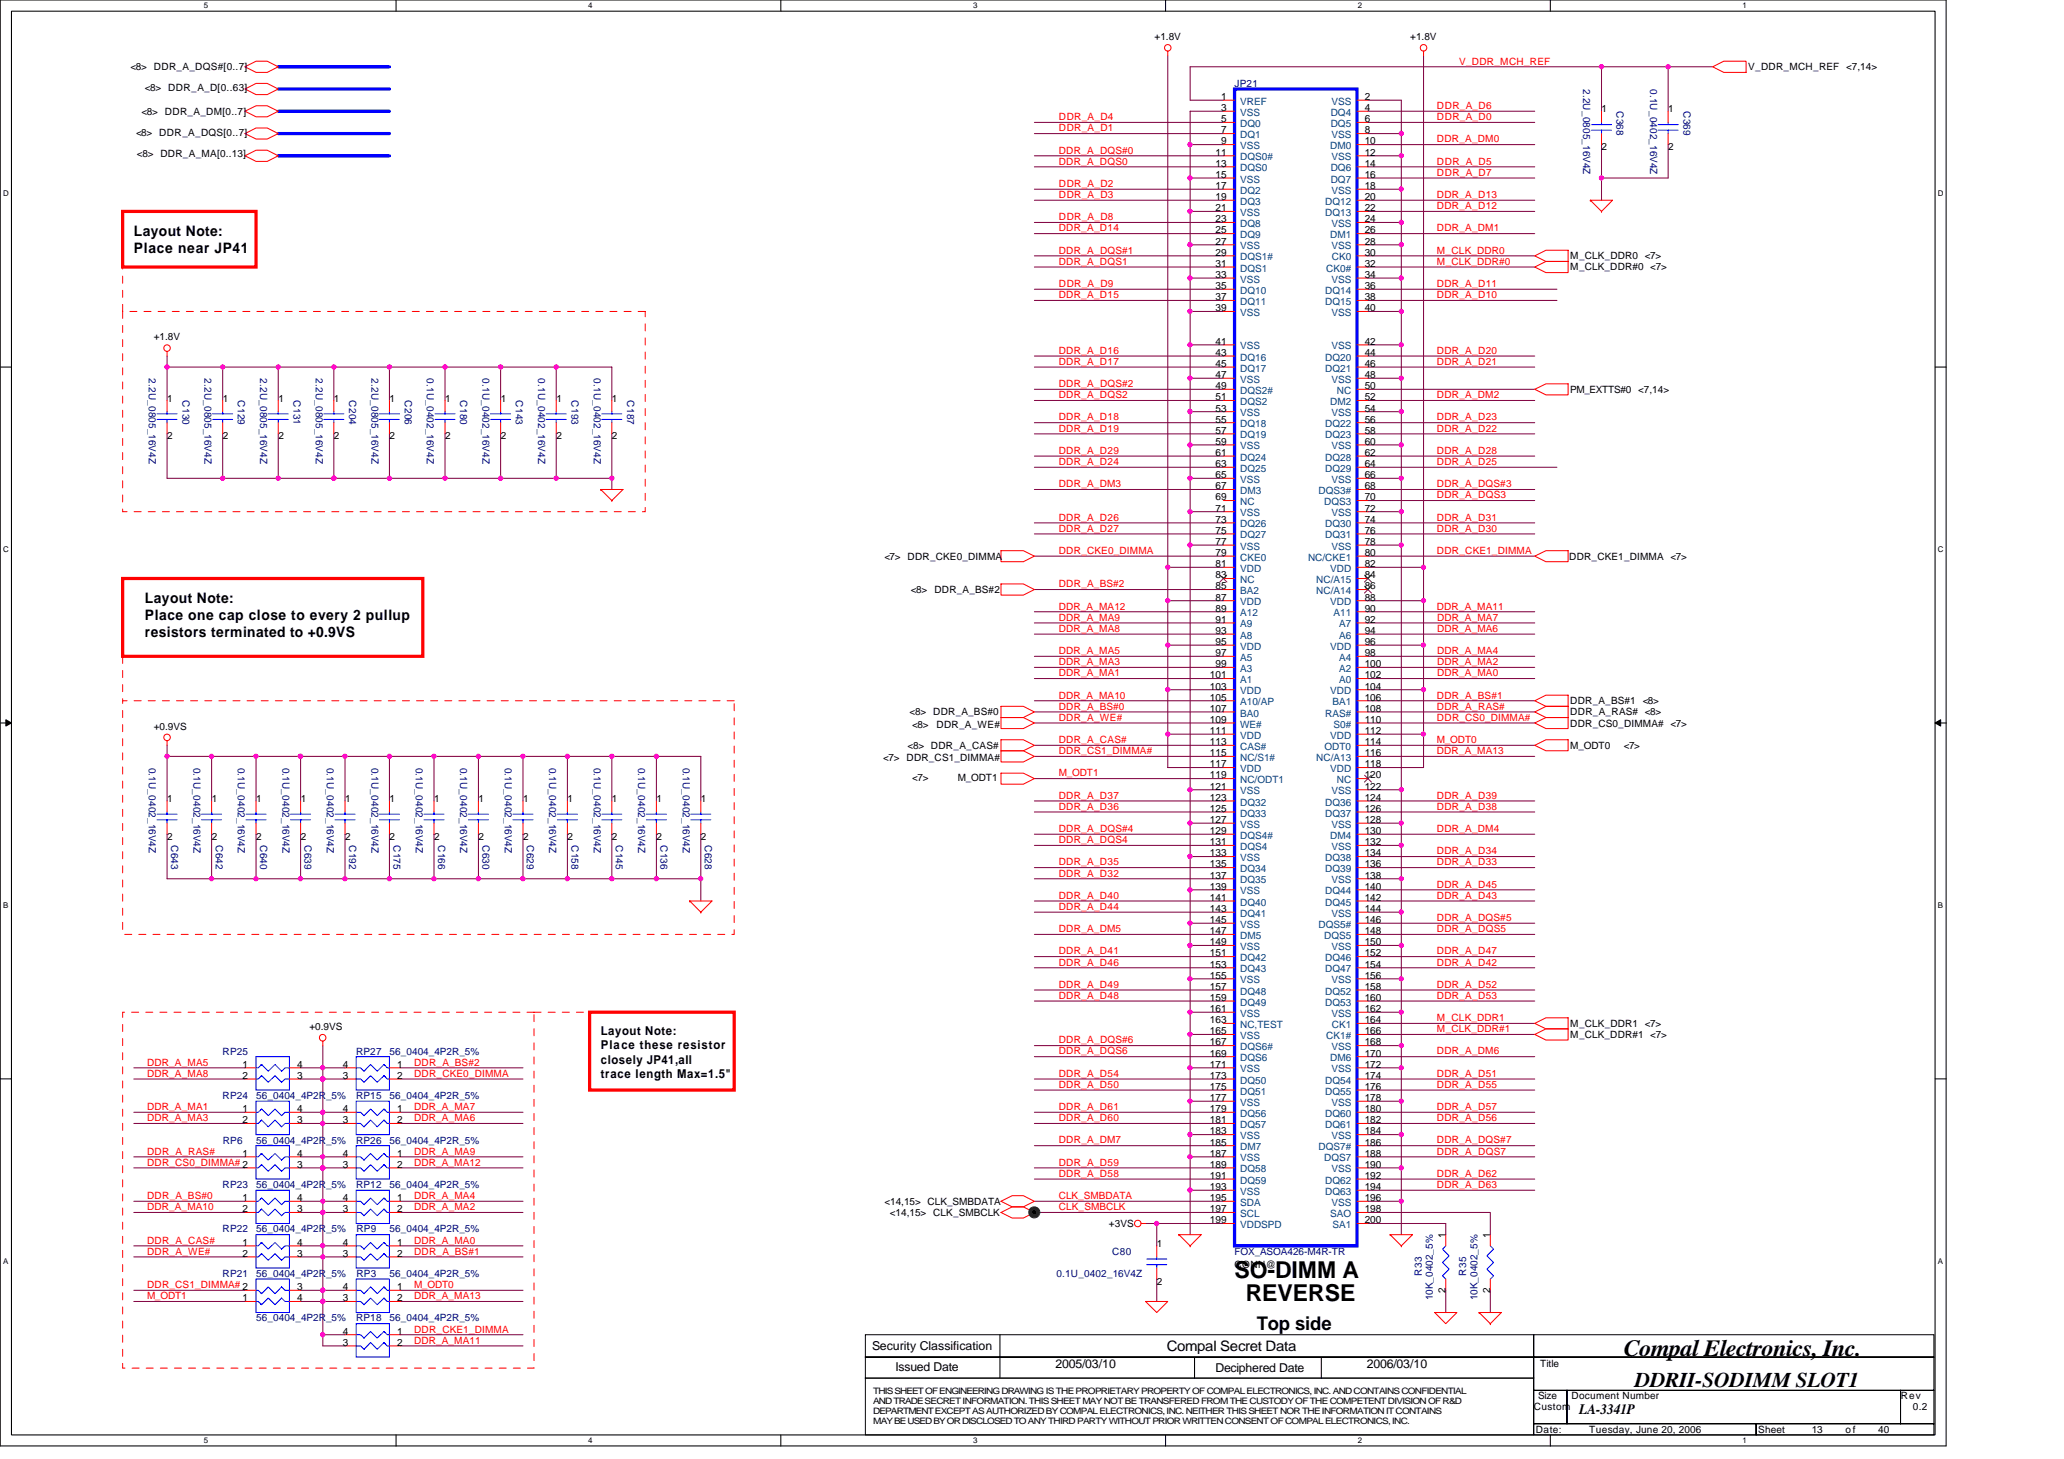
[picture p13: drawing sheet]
<svg xmlns="http://www.w3.org/2000/svg" width="297mm" height="210mm" viewBox="0 0 297 210" stroke-linecap="round" stroke-linejoin="round" font-family="sans-serif">
<defs><g id="words">
<g font-size="3.3">
<text x="177.7" y="183.9">SO-DIMM A</text>
<text x="179.3" y="187.1">REVERSE</text>
<text x="233.7" y="195.1">Compal Electronics, Inc.</text>
</g>
<text font-size="3" x="235.3" y="199.6">DDRII-SODIMM SLOT1</text>
<text font-size="2.7" x="180.9" y="191.3">Top side</text>
<g font-size="2.1">
<text x="19.3" y="33.9">Layout Note:</text>
<text x="19.3" y="36.4">Place near JP41</text>
<text x="20.8" y="89.2">Place one cap close to every 2 pullup</text>
<text x="20.9" y="86.7">Layout Note:</text>
<text x="20.8" y="91.7">resistors terminated to +0.9VS</text>
<text x="167.9" y="194.4">Compal Secret Data</text>
<text x="227.3" y="203.5">LA-3341P</text>
</g>
<g font-size="1.8">
<text x="86.5" y="148.9">Layout Note:</text>
<text x="86.5" y="151">Place these resistor</text>
<text x="86.5" y="153.1">closely JP41,all</text>
<text x="86.5" y="155.2">trace length Max=1.5&quot;</text>
<text x="125.5" y="194.2">Security Classification</text>
<text x="128.9" y="197.3">Issued Date</text>
<text x="151.9" y="196.8">2005/03/10</text>
<text x="174.9" y="197.4">Deciphered Date</text>
<text x="196.7" y="196.8">2006/03/10</text>
</g>
<g font-size="1.4">
<text x="166.2" y="5.8">+1.8V</text>
<text x="202.9" y="5.8">+1.8V</text>
<text x="18.8" y="10.1">&lt;8&gt;</text>
<text x="22.2" y="10.1">DDR_A_DQS#[0..7]</text>
<text x="251.6" y="10.1">V_DDR_MCH_REF &lt;7,14&gt;</text>
<text x="20.4" y="16.5">&lt;8&gt; DDR_A_DM[0..7]</text>
<text x="20.8" y="13.1">&lt;8&gt; DDR_A_D[0..63]</text>
<text x="175.7" y="14.4">1</text>
<text x="175.7" y="16">3</text>
<text x="175.7" y="17.6">5</text>
<text x="196.4" y="14.4">2</text>
<text x="196.4" y="16">4</text>
<text x="196.4" y="17.6">6</text>
<text x="230.5" y="16.2">1</text>
<text x="240.1" y="16.2">1</text>
<text x="19.6" y="19.5">&lt;8&gt; DDR_A_DQS[0..7]</text>
<text x="19.7" y="22.6">&lt;8&gt; DDR_A_MA[0..13]</text>
<text x="174.9" y="22.4">11</text>
<text x="174.9" y="24">13</text>
<text x="175.7" y="19.2">7</text>
<text x="175.7" y="20.8">9</text>
<text x="196.4" y="19.2">8</text>
<text x="196.4" y="22.4">12</text>
<text x="196.4" y="24">14</text>
<text x="196.4" y="20.8">10</text>
<text x="230.5" y="21.6">2</text>
<text x="240.1" y="21.6">2</text>
<text x="174.9" y="25.6">15</text>
<text x="174.9" y="27.2">17</text>
<text x="174.9" y="28.8">19</text>
<text x="196.4" y="27.2">18</text>
<text x="196.4" y="28.8">20</text>
<text x="196.4" y="25.6">16</text>
<text x="174.9" y="30.4">21</text>
<text x="174.9" y="32">23</text>
<text x="174.9" y="33.6">25</text>
<text x="174.9" y="35.2">27</text>
<text x="196.4" y="30.4">22</text>
<text x="196.4" y="32">24</text>
<text x="196.4" y="35.2">28</text>
<text x="196.4" y="33.6">26</text>
<text x="174.9" y="36.8">29</text>
<text x="174.9" y="38.4">31</text>
<text x="174.9" y="40">33</text>
<text x="174.9" y="41.6">35</text>
<text x="196.4" y="38.4">32</text>
<text x="196.4" y="40">34</text>
<text x="196.4" y="41.6">36</text>
<text x="196.4" y="36.8">30</text>
<text x="226" y="37.3">M_CLK_DDR0 &lt;7&gt;</text>
<text x="226" y="38.9">M_CLK_DDR#0 &lt;7&gt;</text>
<text x="174.9" y="43.2">37</text>
<text x="174.9" y="44.8">39</text>
<text x="196.4" y="43.2">38</text>
<text x="196.4" y="44.8">40</text>
<text x="22.1" y="49">+1.8V</text>
<text x="174.9" y="49.6">41</text>
<text x="174.9" y="51.2">43</text>
<text x="174.9" y="52.8">45</text>
<text x="196.4" y="49.6">42</text>
<text x="196.4" y="51.2">44</text>
<text x="196.4" y="52.8">46</text>
<text x="24.1" y="57.8">1</text>
<text x="32.1" y="57.8">1</text>
<text x="40.1" y="57.8">1</text>
<text x="48.1" y="57.8">1</text>
<text x="56.1" y="57.8">1</text>
<text x="64.1" y="57.8">1</text>
<text x="72.1" y="57.8">1</text>
<text x="80.1" y="57.8">1</text>
<text x="88.1" y="57.8">1</text>
<text x="174.9" y="54.4">47</text>
<text x="174.9" y="56">49</text>
<text x="174.9" y="57.6">51</text>
<text x="174.9" y="59.2">53</text>
<text x="196.4" y="54.4">48</text>
<text x="196.4" y="59.2">54</text>
<text x="196.4" y="56">50</text>
<text x="196.4" y="57.6">52</text>
<text x="226" y="56.5">PM_EXTTS#0 &lt;7,14&gt;</text>
<text x="24.1" y="63.2">2</text>
<text x="32.1" y="63.2">2</text>
<text x="40.1" y="63.2">2</text>
<text x="48.1" y="63.2">2</text>
<text x="56.1" y="63.2">2</text>
<text x="64.1" y="63.2">2</text>
<text x="72.1" y="63.2">2</text>
<text x="80.1" y="63.2">2</text>
<text x="88.1" y="63.2">2</text>
<text x="174.9" y="60.8">55</text>
<text x="174.9" y="62.4">57</text>
<text x="174.9" y="64">59</text>
<text x="174.9" y="65.6">61</text>
<text x="196.4" y="60.8">56</text>
<text x="196.4" y="62.4">58</text>
<text x="196.4" y="64">60</text>
<text x="196.4" y="65.6">62</text>
<text x="174.9" y="67.2">63</text>
<text x="174.9" y="68.8">65</text>
<text x="174.9" y="70.4">67</text>
<text x="174.9" y="72">69</text>
<text x="196.4" y="72">70</text>
<text x="196.4" y="67.2">64</text>
<text x="196.4" y="68.8">66</text>
<text x="196.4" y="70.4">68</text>
<text x="174.9" y="73.6">71</text>
<text x="174.9" y="75.2">73</text>
<text x="174.9" y="76.8">75</text>
<text x="196.4" y="73.6">72</text>
<text x="196.4" y="75.2">74</text>
<text x="196.4" y="76.8">76</text>
<text x="127.3" y="80.5">&lt;7&gt; DDR_CKE0_DIMMA</text>
<text x="174.9" y="78.4">77</text>
<text x="174.9" y="80">79</text>
<text x="174.9" y="81.6">81</text>
<text x="174.9" y="83.2">83</text>
<text x="196.4" y="81.6">82</text>
<text x="196.4" y="78.4">78</text>
<text x="196.4" y="80">80</text>
<text x="196.4" y="83.2">84</text>
<text x="225.8" y="80.5">DDR_CKE1_DIMMA &lt;7&gt;</text>
<text x="131.1" y="85.3">&lt;8&gt; DDR_A_BS#2</text>
<text x="174.9" y="84.8">85</text>
<text x="174.9" y="86.4">87</text>
<text x="174.9" y="88">89</text>
<text x="174.9" y="89.6">91</text>
<text x="196.4" y="86.4">88</text>
<text x="196.4" y="88">90</text>
<text x="196.4" y="84.8">86</text>
<text x="196.4" y="89.6">92</text>
<text x="174.9" y="91.2">93</text>
<text x="174.9" y="92.8">95</text>
<text x="174.9" y="94.4">97</text>
<text x="174.9" y="96">99</text>
<text x="196.4" y="92.8">96</text>
<text x="196.4" y="91.2">94</text>
<text x="196.4" y="94.4">98</text>
<text x="196.4" y="96">100</text>
<text x="174.1" y="97.6">101</text>
<text x="174.1" y="99.2">103</text>
<text x="174.1" y="100.8">105</text>
<text x="196.4" y="99.2">104</text>
<text x="196.4" y="100.8">106</text>
<text x="196.4" y="97.6">102</text>
<text x="226" y="101.3">DDR_A_BS#1 &lt;8&gt;</text>
<text x="22.1" y="105">+0.9VS</text>
<text x="130.6" y="107.7">&lt;8&gt; DDR_A_CAS#</text>
<text x="130.9" y="102.9">&lt;8&gt; DDR_A_BS#0</text>
<text x="131.3" y="104.7">&lt;8&gt;</text>
<text x="134.8" y="104.7">DDR_A_WE#</text>
<text x="174.1" y="102.4">107</text>
<text x="174.1" y="104">109</text>
<text x="174.1" y="105.6">111</text>
<text x="174.1" y="107.2">113</text>
<text x="196.4" y="105.6">112</text>
<text x="196.4" y="104">110</text>
<text x="196.4" y="102.4">108</text>
<text x="196.4" y="107.2">114</text>
<text x="226" y="102.9">DDR_A_RAS# &lt;8&gt;</text>
<text x="226" y="104.5">DDR_CS0_DIMMA# &lt;7&gt;</text>
<text x="226" y="107.7">M_ODT0</text>
<text x="233.7" y="107.7">&lt;7&gt;</text>
<text x="127.1" y="109.5">&lt;7&gt; DDR_CS1_DIMMA#</text>
<text x="131.3" y="112.4">&lt;7&gt;</text>
<text x="137.8" y="112.4">M_ODT1</text>
<text x="174.1" y="108.8">115</text>
<text x="174.1" y="110.4">117</text>
<text x="174.1" y="112">119</text>
<text x="174.1" y="113.6">121</text>
<text x="196.4" y="110.4">118</text>
<text x="196.4" y="113.6">122</text>
<text x="196.4" y="112">120</text>
<text x="196.4" y="108.8">116</text>
<text x="24.1" y="115.4">1</text>
<text x="30.5" y="115.4">1</text>
<text x="36.9" y="115.4">1</text>
<text x="43.3" y="115.4">1</text>
<text x="49.7" y="115.4">1</text>
<text x="56.1" y="115.4">1</text>
<text x="62.5" y="115.4">1</text>
<text x="68.9" y="115.4">1</text>
<text x="75.3" y="115.4">1</text>
<text x="81.7" y="115.4">1</text>
<text x="88.1" y="115.4">1</text>
<text x="94.5" y="115.4">1</text>
<text x="100.9" y="115.4">1</text>
<text x="174.1" y="115.2">123</text>
<text x="174.1" y="116.8">125</text>
<text x="174.1" y="118.4">127</text>
<text x="174.1" y="120">129</text>
<text x="196.4" y="115.2">124</text>
<text x="196.4" y="116.8">126</text>
<text x="196.4" y="118.4">128</text>
<text x="196.4" y="120">130</text>
<text x="24.1" y="120.8">2</text>
<text x="30.5" y="120.8">2</text>
<text x="36.9" y="120.8">2</text>
<text x="43.3" y="120.8">2</text>
<text x="49.7" y="120.8">2</text>
<text x="56.1" y="120.8">2</text>
<text x="62.5" y="120.8">2</text>
<text x="68.9" y="120.8">2</text>
<text x="75.3" y="120.8">2</text>
<text x="81.7" y="120.8">2</text>
<text x="88.1" y="120.8">2</text>
<text x="94.5" y="120.8">2</text>
<text x="100.9" y="120.8">2</text>
<text x="174.1" y="121.6">131</text>
<text x="174.1" y="123.2">133</text>
<text x="174.1" y="124.8">135</text>
<text x="196.4" y="121.6">132</text>
<text x="196.4" y="123.2">134</text>
<text x="196.4" y="124.8">136</text>
<text x="174.1" y="126.4">137</text>
<text x="174.1" y="128">139</text>
<text x="174.1" y="129.6">141</text>
<text x="174.1" y="131.2">143</text>
<text x="196.4" y="126.4">138</text>
<text x="196.4" y="128">140</text>
<text x="196.4" y="129.6">142</text>
<text x="196.4" y="131.2">144</text>
<text x="174.1" y="132.8">145</text>
<text x="174.1" y="134.4">147</text>
<text x="174.1" y="136">149</text>
<text x="174.1" y="137.6">151</text>
<text x="196.4" y="134.4">148</text>
<text x="196.4" y="136">150</text>
<text x="196.4" y="137.6">152</text>
<text x="196.4" y="132.8">146</text>
<text x="174.1" y="139.2">153</text>
<text x="174.1" y="140.8">155</text>
<text x="174.1" y="142.4">157</text>
<text x="174.1" y="144">159</text>
<text x="196.4" y="139.2">154</text>
<text x="196.4" y="140.8">156</text>
<text x="196.4" y="142.4">158</text>
<text x="196.4" y="144">160</text>
<text x="44.5" y="148.2">+0.9VS</text>
<text x="174.1" y="145.6">161</text>
<text x="174.1" y="147.2">163</text>
<text x="174.1" y="148.8">165</text>
<text x="196.4" y="145.6">162</text>
<text x="196.4" y="148.8">166</text>
<text x="196.4" y="147.2">164</text>
<text x="226" y="149.3">M_CLK_DDR#1 &lt;7&gt;</text>
<text x="226" y="147.7">M_CLK_DDR1 &lt;7&gt;</text>
<text x="34.9" y="153.6">1</text>
<text x="34.9" y="155.2">2</text>
<text x="42.8" y="153.6">4</text>
<text x="42.8" y="155.2">3</text>
<text x="49.3" y="153.6">4</text>
<text x="49.3" y="155.2">3</text>
<text x="57.2" y="153.6">1</text>
<text x="57.2" y="155.2">2</text>
<text x="174.1" y="150.4">167</text>
<text x="174.1" y="152">169</text>
<text x="174.1" y="153.6">171</text>
<text x="174.1" y="155.2">173</text>
<text x="196.4" y="150.4">168</text>
<text x="196.4" y="153.6">172</text>
<text x="196.4" y="155.2">174</text>
<text x="196.4" y="152">170</text>
<text x="34.9" y="160">1</text>
<text x="34.9" y="161.6">2</text>
<text x="42.8" y="160">4</text>
<text x="42.8" y="161.6">3</text>
<text x="49.3" y="160">4</text>
<text x="49.3" y="161.6">3</text>
<text x="57.2" y="160">1</text>
<text x="57.2" y="161.6">2</text>
<text x="174.1" y="156.8">175</text>
<text x="174.1" y="158.4">177</text>
<text x="174.1" y="160">179</text>
<text x="174.1" y="161.6">181</text>
<text x="196.4" y="156.8">176</text>
<text x="196.4" y="158.4">178</text>
<text x="196.4" y="160">180</text>
<text x="196.4" y="161.6">182</text>
<text x="34.9" y="166.4">1</text>
<text x="42.8" y="166.4">4</text>
<text x="42.8" y="168">3</text>
<text x="49.3" y="166.4">4</text>
<text x="49.3" y="168">3</text>
<text x="57.2" y="166.4">1</text>
<text x="57.2" y="168">2</text>
<text x="174.1" y="163.2">183</text>
<text x="174.1" y="164.8">185</text>
<text x="174.1" y="166.4">187</text>
<text x="174.1" y="168">189</text>
<text x="196.4" y="166.4">188</text>
<text x="196.4" y="163.2">184</text>
<text x="196.4" y="168">190</text>
<text x="196.4" y="164.8">186</text>
<text x="34.9" y="172.8">1</text>
<text x="42.8" y="172.8">4</text>
<text x="49.3" y="172.8">4</text>
<text x="57.2" y="172.8">1</text>
<text x="127.3" y="173.3">&lt;14,15&gt; CLK_SMBDATA</text>
<text x="174.1" y="169.6">191</text>
<text x="174.1" y="171.2">193</text>
<text x="174.1" y="172.8">195</text>
<text x="196.4" y="169.6">192</text>
<text x="196.4" y="171.2">194</text>
<text x="196.4" y="172.8">196</text>
<text x="34.9" y="179.2">1</text>
<text x="34.9" y="174.4">2</text>
<text x="42.8" y="179.2">4</text>
<text x="42.8" y="174.4">3</text>
<text x="49.3" y="174.4">3</text>
<text x="49.3" y="179.2">4</text>
<text x="57.2" y="174.4">2</text>
<text x="57.2" y="179.2">1</text>
<text x="128.1" y="174.9">&lt;14,15&gt; CLK_SMBCLK</text>
<text x="159.6" y="176.5">+3VS</text>
<text x="166.5" y="179.4">1</text>
<text x="174.1" y="174.4">197</text>
<text x="174.1" y="176">199</text>
<text x="196.4" y="174.4">198</text>
<text x="196.4" y="176">200</text>
<text x="208" y="178.1" transform="rotate(-90 208 178.1)">1</text>
<text x="214.5" y="178.1" transform="rotate(-90 214.5 178.1)">1</text>
<text x="34.9" y="180.8">2</text>
<text x="42.8" y="185.6">3</text>
<text x="42.8" y="180.8">3</text>
<text x="49.3" y="185.6">4</text>
<text x="49.3" y="180.8">3</text>
<text x="57.2" y="185.6">1</text>
<text x="57.2" y="180.8">2</text>
<text x="166.5" y="184.8">2</text>
<text x="177.7" y="182.4">CONN@</text>
<text x="208" y="185.9" transform="rotate(-90 208 185.9)">2</text>
<text x="214.5" y="185.9" transform="rotate(-90 214.5 185.9)">2</text>
<text x="34.9" y="187.2">1</text>
<text x="42.8" y="187.2">4</text>
<text x="49.3" y="187.2">3</text>
<text x="57.2" y="187.2">2</text>
<text x="49.3" y="192">4</text>
<text x="49.3" y="193.6">3</text>
<text x="57.2" y="192">1</text>
<text x="57.2" y="193.6">2</text>
<text x="221.7" y="196.7">Title</text>
<text x="220.7" y="202.9">Custom</text>
<text x="221.4" y="201.3">Size</text>
<text x="226.2" y="201.3">Document Number</text>
<text x="273.6" y="201.3">Rev</text>
<text x="275.3" y="202.9">0.2</text>
<text x="221" y="206.1">Date:</text>
<text x="228.7" y="206.1">Tuesday, June 20, 2006</text>
<text x="253" y="206.1">Sheet</text>
<text x="260.7" y="206.1">13</text>
<text x="265.6" y="206.1">of</text>
<text x="270.3" y="206.1">40</text>
</g>
<g font-size="1.4" fill="#f00">
<text x="210" y="9.3">V_DDR_MCH_REF</text>
<text x="152.4" y="17.3">DDR_A_D4</text>
<text x="206.8" y="17.3">DDR_A_D0</text>
<text x="206.8" y="15.7">DDR_A_D6</text>
<text x="152.4" y="18.9">DDR_A_D1</text>
<text x="152.4" y="23.7">DDR_A_DQS0</text>
<text x="152.4" y="22.1">DDR_A_DQS#0</text>
<text x="206.8" y="20.5">DDR_A_DM0</text>
<text x="206.8" y="23.7">DDR_A_D5</text>
<text x="152.4" y="28.5">DDR_A_D3</text>
<text x="152.4" y="26.9">DDR_A_D2</text>
<text x="206.8" y="28.5">DDR_A_D13</text>
<text x="206.8" y="25.3">DDR_A_D7</text>
<text x="152.4" y="33.3">DDR_A_D14</text>
<text x="152.4" y="31.7">DDR_A_D8</text>
<text x="206.8" y="30.1">DDR_A_D12</text>
<text x="206.8" y="33.3">DDR_A_DM1</text>
<text x="152.4" y="41.3">DDR_A_D9</text>
<text x="152.4" y="38.1">DDR_A_DQS1</text>
<text x="152.4" y="36.5">DDR_A_DQS#1</text>
<text x="206.8" y="41.3">DDR_A_D11</text>
<text x="206.8" y="36.5">M_CLK_DDR0</text>
<text x="206.8" y="38.1">M_CLK_DDR#0</text>
<text x="152.4" y="42.9">DDR_A_D15</text>
<text x="206.8" y="42.9">DDR_A_D10</text>
<text x="152.4" y="52.5">DDR_A_D17</text>
<text x="152.4" y="50.9">DDR_A_D16</text>
<text x="206.8" y="50.9">DDR_A_D20</text>
<text x="206.8" y="52.5">DDR_A_D21</text>
<text x="152.4" y="57.3">DDR_A_DQS2</text>
<text x="152.4" y="55.7">DDR_A_DQS#2</text>
<text x="206.8" y="57.3">DDR_A_DM2</text>
<text x="152.4" y="65.3">DDR_A_D29</text>
<text x="152.4" y="60.5">DDR_A_D18</text>
<text x="152.4" y="62.1">DDR_A_D19</text>
<text x="206.8" y="62.1">DDR_A_D22</text>
<text x="206.8" y="60.5">DDR_A_D23</text>
<text x="206.8" y="65.3">DDR_A_D28</text>
<text x="152.4" y="66.9">DDR_A_D24</text>
<text x="152.4" y="70.1">DDR_A_DM3</text>
<text x="206.8" y="66.9">DDR_A_D25</text>
<text x="206.8" y="71.7">DDR_A_DQS3</text>
<text x="206.8" y="70.1">DDR_A_DQS#3</text>
<text x="152.4" y="76.5">DDR_A_D27</text>
<text x="152.4" y="74.9">DDR_A_D26</text>
<text x="206.8" y="74.9">DDR_A_D31</text>
<text x="206.8" y="76.5">DDR_A_D30</text>
<text x="152.4" y="79.7">DDR_CKE0_DIMMA</text>
<text x="206.8" y="79.7">DDR_CKE1_DIMMA</text>
<text x="152.4" y="87.7">DDR_A_MA12</text>
<text x="152.4" y="84.5">DDR_A_BS#2</text>
<text x="152.4" y="89.3">DDR_A_MA9</text>
<text x="206.8" y="87.7">DDR_A_MA11</text>
<text x="206.8" y="89.3">DDR_A_MA7</text>
<text x="152.4" y="95.7">DDR_A_MA3</text>
<text x="152.4" y="94.1">DDR_A_MA5</text>
<text x="152.4" y="90.9">DDR_A_MA8</text>
<text x="206.8" y="95.7">DDR_A_MA2</text>
<text x="206.8" y="94.1">DDR_A_MA4</text>
<text x="206.8" y="90.9">DDR_A_MA6</text>
<text x="152.4" y="100.5">DDR_A_MA10</text>
<text x="152.4" y="97.3">DDR_A_MA1</text>
<text x="206.8" y="100.5">DDR_A_BS#1</text>
<text x="206.8" y="97.3">DDR_A_MA0</text>
<text x="152.4" y="103.7">DDR_A_WE#</text>
<text x="152.4" y="106.9">DDR_A_CAS#</text>
<text x="152.4" y="102.1">DDR_A_BS#0</text>
<text x="206.8" y="103.7">DDR_CS0_DIMMA#</text>
<text x="206.8" y="102.1">DDR_A_RAS#</text>
<text x="206.8" y="106.9">M_ODT0</text>
<text x="152.4" y="108.5">DDR_CS1_DIMMA#</text>
<text x="152.4" y="111.7">M_ODT1</text>
<text x="206.8" y="108.5">DDR_A_MA13</text>
<text x="152.4" y="116.5">DDR_A_D36</text>
<text x="152.4" y="114.9">DDR_A_D37</text>
<text x="152.4" y="119.7">DDR_A_DQS#4</text>
<text x="206.8" y="114.9">DDR_A_D39</text>
<text x="206.8" y="119.7">DDR_A_DM4</text>
<text x="206.8" y="116.5">DDR_A_D38</text>
<text x="152.4" y="124.5">DDR_A_D35</text>
<text x="152.4" y="121.3">DDR_A_DQS4</text>
<text x="206.8" y="124.5">DDR_A_D33</text>
<text x="206.8" y="122.9">DDR_A_D34</text>
<text x="152.4" y="130.9">DDR_A_D44</text>
<text x="152.4" y="129.3">DDR_A_D40</text>
<text x="152.4" y="126.1">DDR_A_D32</text>
<text x="206.8" y="127.7">DDR_A_D45</text>
<text x="206.8" y="129.3">DDR_A_D43</text>
<text x="152.4" y="137.3">DDR_A_D41</text>
<text x="152.4" y="134.1">DDR_A_DM5</text>
<text x="206.8" y="134.1">DDR_A_DQS5</text>
<text x="206.8" y="132.5">DDR_A_DQS#5</text>
<text x="206.8" y="137.3">DDR_A_D47</text>
<text x="152.4" y="138.9">DDR_A_D46</text>
<text x="152.4" y="142.1">DDR_A_D49</text>
<text x="152.4" y="143.7">DDR_A_D48</text>
<text x="206.8" y="138.9">DDR_A_D42</text>
<text x="206.8" y="143.7">DDR_A_D53</text>
<text x="206.8" y="142.1">DDR_A_D52</text>
<text x="206.8" y="146.9">M_CLK_DDR1</text>
<text x="206.8" y="148.5">M_CLK_DDR#1</text>
<text x="21.2" y="153.3">DDR_A_MA5</text>
<text x="21.2" y="154.9">DDR_A_MA8</text>
<text x="59.6" y="153.3">DDR_A_BS#2</text>
<text x="59.6" y="154.9">DDR_CKE0_DIMMA</text>
<text x="152.4" y="154.9">DDR_A_D54</text>
<text x="152.4" y="151.7">DDR_A_DQS6</text>
<text x="152.4" y="150.1">DDR_A_DQS#6</text>
<text x="206.8" y="154.9">DDR_A_D51</text>
<text x="206.8" y="151.7">DDR_A_DM6</text>
<text x="21.2" y="159.7">DDR_A_MA1</text>
<text x="21.2" y="161.3">DDR_A_MA3</text>
<text x="59.6" y="161.3">DDR_A_MA6</text>
<text x="59.6" y="159.7">DDR_A_MA7</text>
<text x="152.4" y="159.7">DDR_A_D61</text>
<text x="152.4" y="156.5">DDR_A_D50</text>
<text x="152.4" y="161.3">DDR_A_D60</text>
<text x="206.8" y="159.7">DDR_A_D57</text>
<text x="206.8" y="161.3">DDR_A_D56</text>
<text x="206.8" y="156.5">DDR_A_D55</text>
<text x="21.2" y="166.1">DDR_A_RAS#</text>
<text x="21.2" y="167.7">DDR_CS0_DIMMA# 2</text>
<text x="59.6" y="167.7">DDR_A_MA12</text>
<text x="59.6" y="166.1">DDR_A_MA9</text>
<text x="152.4" y="167.7">DDR_A_D59</text>
<text x="152.4" y="164.5">DDR_A_DM7</text>
<text x="206.8" y="166.1">DDR_A_DQS7</text>
<text x="206.8" y="164.5">DDR_A_DQS#7</text>
<text x="21.2" y="172.5">DDR_A_BS#0</text>
<text x="59.6" y="172.5">DDR_A_MA4</text>
<text x="152.4" y="169.3">DDR_A_D58</text>
<text x="152.4" y="172.5">CLK_SMBDATA</text>
<text x="206.8" y="170.9">DDR_A_D63</text>
<text x="206.8" y="169.3">DDR_A_D62</text>
<text x="21.2" y="178.9">DDR_A_CAS#</text>
<text x="21.2" y="174.1">DDR_A_MA10</text>
<text x="59.6" y="178.9">DDR_A_MA0</text>
<text x="59.6" y="174.1">DDR_A_MA2</text>
<text x="152.4" y="174.1">CLK_SMBCLK</text>
<text x="21.2" y="185.3">DDR_CS1_DIMMA# 2</text>
<text x="21.2" y="180.5">DDR_A_WE#</text>
<text x="59.6" y="180.5">DDR_A_BS#1</text>
<text x="59.6" y="185.3">M_ODT0</text>
<text x="21.2" y="186.9">M_ODT1</text>
<text x="59.6" y="191.7">DDR_CKE1_DIMMA</text>
<text x="59.6" y="186.9">DDR_A_MA13</text>
<text x="59.6" y="193.3">DDR_A_MA11</text>
</g>
<g font-size="1.4" fill="#000080">
<text x="177.7" y="12.5">JP21</text>
<text x="227.9" y="12.8" transform="rotate(90 227.9 12.8)">2.2U_0805_16V4Z</text>
<text x="232.7" y="16" transform="rotate(90 232.7 16)">C368</text>
<text x="237.5" y="12.8" transform="rotate(90 237.5 12.8)">0.1U_0402_16V4Z</text>
<text x="242.3" y="16" transform="rotate(90 242.3 16)">C369</text>
<text x="21.4" y="54.4" transform="rotate(90 21.4 54.4)">2.2U_0805_16V4Z</text>
<text x="26.2" y="57.6" transform="rotate(90 26.2 57.6)">C130</text>
<text x="29.4" y="54.4" transform="rotate(90 29.4 54.4)">2.2U_0805_16V4Z</text>
<text x="34.2" y="57.6" transform="rotate(90 34.2 57.6)">C129</text>
<text x="37.4" y="54.4" transform="rotate(90 37.4 54.4)">2.2U_0805_16V4Z</text>
<text x="42.2" y="57.6" transform="rotate(90 42.2 57.6)">C131</text>
<text x="45.4" y="54.4" transform="rotate(90 45.4 54.4)">2.2U_0805_16V4Z</text>
<text x="50.2" y="57.6" transform="rotate(90 50.2 57.6)">C204</text>
<text x="53.4" y="54.4" transform="rotate(90 53.4 54.4)">2.2U_0805_16V4Z</text>
<text x="58.2" y="57.6" transform="rotate(90 58.2 57.6)">C206</text>
<text x="61.4" y="54.4" transform="rotate(90 61.4 54.4)">0.1U_0402_16V4Z</text>
<text x="66.2" y="57.6" transform="rotate(90 66.2 57.6)">C180</text>
<text x="69.4" y="54.4" transform="rotate(90 69.4 54.4)">0.1U_0402_16V4Z</text>
<text x="74.2" y="57.6" transform="rotate(90 74.2 57.6)">C143</text>
<text x="77.4" y="54.4" transform="rotate(90 77.4 54.4)">0.1U_0402_16V4Z</text>
<text x="82.3" y="57.6" transform="rotate(90 82.3 57.6)">C193</text>
<text x="85.4" y="54.4" transform="rotate(90 85.4 54.4)">0.1U_0402_16V4Z</text>
<text x="90.3" y="57.6" transform="rotate(90 90.3 57.6)">C187</text>
<text x="21.4" y="110.4" transform="rotate(90 21.4 110.4)">0.1U_0402_16V4Z</text>
<text x="27.8" y="110.4" transform="rotate(90 27.8 110.4)">0.1U_0402_16V4Z</text>
<text x="34.2" y="110.4" transform="rotate(90 34.2 110.4)">0.1U_0402_16V4Z</text>
<text x="40.6" y="110.4" transform="rotate(90 40.6 110.4)">0.1U_0402_16V4Z</text>
<text x="47.1" y="110.4" transform="rotate(90 47.1 110.4)">0.1U_0402_16V4Z</text>
<text x="53.4" y="110.4" transform="rotate(90 53.4 110.4)">0.1U_0402_16V4Z</text>
<text x="59.8" y="110.4" transform="rotate(90 59.8 110.4)">0.1U_0402_16V4Z</text>
<text x="66.2" y="110.4" transform="rotate(90 66.2 110.4)">0.1U_0402_16V4Z</text>
<text x="72.6" y="110.4" transform="rotate(90 72.6 110.4)">0.1U_0402_16V4Z</text>
<text x="79.1" y="110.4" transform="rotate(90 79.1 110.4)">0.1U_0402_16V4Z</text>
<text x="85.4" y="110.4" transform="rotate(90 85.4 110.4)">0.1U_0402_16V4Z</text>
<text x="91.8" y="110.4" transform="rotate(90 91.8 110.4)">0.1U_0402_16V4Z</text>
<text x="98.3" y="110.4" transform="rotate(90 98.3 110.4)">0.1U_0402_16V4Z</text>
<text x="24.6" y="121.6" transform="rotate(90 24.6 121.6)">C643</text>
<text x="31" y="121.6" transform="rotate(90 31 121.6)">C642</text>
<text x="37.4" y="121.6" transform="rotate(90 37.4 121.6)">C640</text>
<text x="43.8" y="121.6" transform="rotate(90 43.8 121.6)">C639</text>
<text x="50.2" y="121.6" transform="rotate(90 50.2 121.6)">C192</text>
<text x="56.6" y="121.6" transform="rotate(90 56.6 121.6)">C175</text>
<text x="63.1" y="121.6" transform="rotate(90 63.1 121.6)">C166</text>
<text x="69.4" y="121.6" transform="rotate(90 69.4 121.6)">C630</text>
<text x="75.8" y="121.6" transform="rotate(90 75.8 121.6)">C629</text>
<text x="82.3" y="121.6" transform="rotate(90 82.3 121.6)">C158</text>
<text x="88.6" y="121.6" transform="rotate(90 88.6 121.6)">C145</text>
<text x="95.1" y="121.6" transform="rotate(90 95.1 121.6)">C136</text>
<text x="101.4" y="121.6" transform="rotate(90 101.4 121.6)">C628</text>
<text x="32" y="151.7">RP25</text>
<text x="51.3" y="151.7">RP27</text>
<text x="56" y="151.7">56_0404_4P2R_5%</text>
<text x="32" y="158.1">RP24</text>
<text x="36.8" y="158.1">56_0404_4P2R_5%</text>
<text x="51.3" y="158.1">RP15</text>
<text x="56" y="158.1">56_0404_4P2R_5%</text>
<text x="32.1" y="164.5">RP6</text>
<text x="36.8" y="164.5">56_0404_4P2R_5%</text>
<text x="51.3" y="164.5">RP26</text>
<text x="56" y="164.5">56_0404_4P2R_5%</text>
<text x="32" y="170.9">RP23</text>
<text x="36.8" y="170.9">56_0404_4P2R_5%</text>
<text x="51.3" y="170.9">RP12</text>
<text x="56" y="170.9">56_0404_4P2R_5%</text>
<text x="32" y="177.3">RP22</text>
<text x="36.8" y="177.3">56_0404_4P2R_5%</text>
<text x="51.3" y="177.3">RP9</text>
<text x="56" y="177.3">56_0404_4P2R_5%</text>
<text x="32" y="183.7">RP21</text>
<text x="36.8" y="183.7">56_0404_4P2R_5%</text>
<text x="51.3" y="183.7">RP3</text>
<text x="56" y="183.7">56_0404_4P2R_5%</text>
<text x="152.1" y="183.7">0.1U_0402_16V4Z</text>
<text x="160.1" y="180.5">C80</text>
<text x="177.7" y="180.5">FOX_ASOA426-M4R-TR</text>
<text x="204.6" y="183.5" transform="rotate(-90 204.6 183.5)">R33</text>
<text x="211" y="183.5" transform="rotate(-90 211 183.5)">R35</text>
<text x="36.8" y="190.1">56_0404_4P2R_5%</text>
<text x="51.3" y="190.1">RP18</text>
<text x="56" y="190.1">56_0404_4P2R_5%</text>
<text x="206.2" y="187.1" transform="rotate(-90 206.2 187.1)">10K_0402_5%</text>
<text x="212.6" y="187.1" transform="rotate(-90 212.6 187.1)">10K_0402_5%</text>
</g>
<g font-size="1.4" fill="#004080">
<text x="178.5" y="15.1">VREF</text>
<text x="178.5" y="16.7">VSS</text>
<text x="191.5" y="16.7">DQ4</text>
<text x="191.6" y="15.1">VSS</text>
<text x="178.5" y="18.3">DQ0</text>
<text x="178.5" y="19.9">DQ1</text>
<text x="178.5" y="21.5">VSS</text>
<text x="178.5" y="23.1">DQS0#</text>
<text x="191.4" y="21.5">DM0</text>
<text x="191.5" y="18.3">DQ5</text>
<text x="191.6" y="19.9">VSS</text>
<text x="191.6" y="23.1">VSS</text>
<text x="178.5" y="24.7">DQS0</text>
<text x="178.5" y="26.3">VSS</text>
<text x="178.5" y="27.9">DQ2</text>
<text x="178.5" y="29.5">DQ3</text>
<text x="190.7" y="29.5">DQ12</text>
<text x="191.5" y="24.7">DQ6</text>
<text x="191.5" y="26.3">DQ7</text>
<text x="191.6" y="27.9">VSS</text>
<text x="178.5" y="31.1">VSS</text>
<text x="178.5" y="32.7">DQ8</text>
<text x="178.5" y="34.3">DQ9</text>
<text x="178.5" y="35.9">VSS</text>
<text x="190.7" y="31.1">DQ13</text>
<text x="191.4" y="34.3">DM1</text>
<text x="191.6" y="32.7">VSS</text>
<text x="191.6" y="35.9">VSS</text>
<text x="178.5" y="37.5">DQS1#</text>
<text x="178.5" y="39.1">DQS1</text>
<text x="178.5" y="40.7">VSS</text>
<text x="190.9" y="39.1">CK0#</text>
<text x="191.6" y="40.7">VSS</text>
<text x="191.7" y="37.5">CK0</text>
<text x="178.5" y="42.3">DQ10</text>
<text x="178.5" y="43.9">DQ11</text>
<text x="178.5" y="45.5">VSS</text>
<text x="190.7" y="42.3">DQ14</text>
<text x="190.7" y="43.9">DQ15</text>
<text x="191.6" y="45.5">VSS</text>
<text x="178.5" y="50.3">VSS</text>
<text x="178.5" y="51.9">DQ16</text>
<text x="178.5" y="53.5">DQ17</text>
<text x="190.7" y="51.9">DQ20</text>
<text x="190.7" y="53.5">DQ21</text>
<text x="191.6" y="50.3">VSS</text>
<text x="178.5" y="55.1">VSS</text>
<text x="178.5" y="56.7">DQS2#</text>
<text x="178.5" y="58.3">DQS2</text>
<text x="178.5" y="59.9">VSS</text>
<text x="191.4" y="58.3">DM2</text>
<text x="191.6" y="55.1">VSS</text>
<text x="191.6" y="59.9">VSS</text>
<text x="192.4" y="56.7">NC</text>
<text x="178.5" y="61.5">DQ18</text>
<text x="178.5" y="63.1">DQ19</text>
<text x="178.5" y="64.7">VSS</text>
<text x="190.7" y="61.5">DQ22</text>
<text x="190.7" y="63.1">DQ23</text>
<text x="191.6" y="64.7">VSS</text>
<text x="178.5" y="66.3">DQ24</text>
<text x="178.5" y="67.9">DQ25</text>
<text x="178.5" y="69.5">VSS</text>
<text x="178.5" y="71.1">DM3</text>
<text x="189.8" y="71.1">DQS3#</text>
<text x="190.7" y="66.3">DQ28</text>
<text x="190.7" y="67.9">DQ29</text>
<text x="191.6" y="69.5">VSS</text>
<text x="178.5" y="72.7">NC</text>
<text x="178.5" y="74.3">VSS</text>
<text x="178.5" y="75.9">DQ26</text>
<text x="178.5" y="77.5">DQ27</text>
<text x="190.6" y="72.7">DQS3</text>
<text x="190.7" y="75.9">DQ30</text>
<text x="190.7" y="77.5">DQ31</text>
<text x="191.6" y="74.3">VSS</text>
<text x="178.5" y="79.1">VSS</text>
<text x="178.5" y="80.7">CKE0</text>
<text x="178.5" y="82.3">VDD</text>
<text x="178.5" y="83.9">NC</text>
<text x="188.3" y="80.7">NC/CKE1</text>
<text x="189.4" y="83.9">NC/A15</text>
<text x="191.4" y="82.3">VDD</text>
<text x="191.6" y="79.1">VSS</text>
<text x="178.5" y="85.5">BA2</text>
<text x="178.5" y="87.1">VDD</text>
<text x="178.5" y="88.7">A12</text>
<text x="189.4" y="85.5">NC/A14</text>
<text x="191.4" y="87.1">VDD</text>
<text x="191.9" y="88.7">A11</text>
<text x="178.5" y="90.3">A9</text>
<text x="178.5" y="91.9">A8</text>
<text x="178.5" y="93.5">VDD</text>
<text x="178.5" y="95.1">A5</text>
<text x="191.4" y="93.5">VDD</text>
<text x="192.7" y="90.3">A7</text>
<text x="192.7" y="91.9">A6</text>
<text x="192.7" y="95.1">A4</text>
<text x="178.5" y="96.7">A3</text>
<text x="178.5" y="98.3">A1</text>
<text x="178.5" y="99.9">VDD</text>
<text x="178.5" y="101.5">A10/AP</text>
<text x="191.4" y="99.9">VDD</text>
<text x="191.8" y="101.5">BA1</text>
<text x="192.7" y="96.7">A2</text>
<text x="192.7" y="98.3">A0</text>
<text x="178.5" y="103.1">BA0</text>
<text x="178.5" y="104.7">WE#</text>
<text x="178.5" y="106.3">VDD</text>
<text x="178.5" y="107.9">CAS#</text>
<text x="190.6" y="107.9">ODT0</text>
<text x="190.7" y="103.1">RAS#</text>
<text x="191.4" y="106.3">VDD</text>
<text x="191.9" y="104.7">S0#</text>
<text x="178.5" y="109.5">NC/S1#</text>
<text x="178.5" y="111.1">VDD</text>
<text x="178.5" y="112.7">NC/ODT1</text>
<text x="189.4" y="109.5">NC/A13</text>
<text x="191.4" y="111.1">VDD</text>
<text x="192.4" y="112.7">NC</text>
<text x="178.5" y="114.3">VSS</text>
<text x="178.5" y="115.9">DQ32</text>
<text x="178.5" y="117.5">DQ33</text>
<text x="178.5" y="119.1">VSS</text>
<text x="190.7" y="115.9">DQ36</text>
<text x="190.7" y="117.5">DQ37</text>
<text x="191.6" y="114.3">VSS</text>
<text x="191.6" y="119.1">VSS</text>
<text x="178.5" y="120.7">DQS4#</text>
<text x="178.5" y="122.3">DQS4</text>
<text x="178.5" y="123.9">VSS</text>
<text x="178.5" y="125.5">DQ34</text>
<text x="190.7" y="123.9">DQ38</text>
<text x="190.7" y="125.5">DQ39</text>
<text x="191.4" y="120.7">DM4</text>
<text x="191.6" y="122.3">VSS</text>
<text x="178.5" y="127.1">DQ35</text>
<text x="178.5" y="128.7">VSS</text>
<text x="178.5" y="130.3">DQ40</text>
<text x="178.5" y="131.9">DQ41</text>
<text x="190.7" y="128.7">DQ44</text>
<text x="190.7" y="130.3">DQ45</text>
<text x="191.6" y="127.1">VSS</text>
<text x="191.6" y="131.9">VSS</text>
<text x="178.5" y="133.5">VSS</text>
<text x="178.5" y="135.1">DM5</text>
<text x="178.5" y="136.7">VSS</text>
<text x="189.8" y="133.5">DQS5#</text>
<text x="190.6" y="135.1">DQS5</text>
<text x="191.6" y="136.7">VSS</text>
<text x="178.5" y="138.3">DQ42</text>
<text x="178.5" y="139.9">DQ43</text>
<text x="178.5" y="141.5">VSS</text>
<text x="178.5" y="143.1">DQ48</text>
<text x="190.7" y="138.3">DQ46</text>
<text x="190.7" y="139.9">DQ47</text>
<text x="190.7" y="143.1">DQ52</text>
<text x="191.6" y="141.5">VSS</text>
<text x="178.5" y="144.7">DQ49</text>
<text x="178.5" y="146.3">VSS</text>
<text x="178.5" y="147.9">NC,TEST</text>
<text x="178.5" y="149.5">VSS</text>
<text x="190.7" y="144.7">DQ53</text>
<text x="190.9" y="149.5">CK1#</text>
<text x="191.6" y="146.3">VSS</text>
<text x="191.7" y="147.9">CK1</text>
<text x="178.5" y="151.1">DQS6#</text>
<text x="178.5" y="152.7">DQS6</text>
<text x="178.5" y="154.3">VSS</text>
<text x="178.5" y="155.9">DQ50</text>
<text x="190.7" y="155.9">DQ54</text>
<text x="191.4" y="152.7">DM6</text>
<text x="191.6" y="151.1">VSS</text>
<text x="191.6" y="154.3">VSS</text>
<text x="178.5" y="157.5">DQ51</text>
<text x="178.5" y="159.1">VSS</text>
<text x="178.5" y="160.7">DQ56</text>
<text x="190.7" y="157.5">DQ55</text>
<text x="190.7" y="160.7">DQ60</text>
<text x="191.6" y="159.1">VSS</text>
<text x="178.5" y="162.3">DQ57</text>
<text x="178.5" y="163.9">VSS</text>
<text x="178.5" y="165.5">DM7</text>
<text x="178.5" y="167.1">VSS</text>
<text x="189.8" y="165.5">DQS7#</text>
<text x="190.6" y="167.1">DQS7</text>
<text x="190.7" y="162.3">DQ61</text>
<text x="191.6" y="163.9">VSS</text>
<text x="178.5" y="168.7">DQ58</text>
<text x="178.5" y="170.3">DQ59</text>
<text x="178.5" y="171.9">VSS</text>
<text x="178.5" y="173.5">SDA</text>
<text x="190.7" y="170.3">DQ62</text>
<text x="190.7" y="171.9">DQ63</text>
<text x="191.6" y="168.7">VSS</text>
<text x="191.6" y="173.5">VSS</text>
<text x="178.5" y="175.1">SCL</text>
<text x="178.5" y="176.7">VDDSPD</text>
<text x="191.4" y="175.1">SAO</text>
<text x="191.8" y="176.7">SA1</text>
</g>
<g font-size="1.3">
<text x="125.7" y="200.5">THIS SHEET OF ENGINEERING DRAWING IS THE PROPRIETARY PROPERTY OF COMPAL ELECTRONICS, INC. AND CONTAINS CONFIDENTIAL</text>
<text x="125.7" y="202">AND TRADE SECRET INFORMATION. THIS SHEET MAY NOT BE TRANSFERED FROM THE CUSTODY OF THE COMPETENT DIVISION OF R&amp;D</text>
<text x="125.7" y="203.5">DEPARTMENT EXCEPT AS AUTHORIZED BY COMPAL ELECTRONICS, INC. NEITHER THIS SHEET NOR THE INFORMATION IT CONTAINS</text>
<text x="125.7" y="204.9">MAY BE USED BY OR DISCLOSED TO ANY THIRD PARTY WITHOUT PRIOR WRITTEN CONSENT OF COMPAL ELECTRONICS, INC.</text>
</g>
<g font-size="1.1">
<text x="29.3" y="1.2">5</text>
<text x="84.7" y="1.2">4</text>
<text x="140" y="1.2">3</text>
<text x="195.4" y="1.2">2</text>
<text x="250.8" y="1.2">1</text>
<text x=".4" y="28.2">D</text>
<text x="278.9" y="28.2">D</text>
<text x=".4" y="79.4">C</text>
<text x="278.9" y="79.4">C</text>
<text x=".4" y="130.6">B</text>
<text x="278.9" y="130.6">B</text>
<text x=".4" y="181.8">A</text>
<text x="278.9" y="181.8">A</text>
<text x="29.3" y="207.6">5</text>
<text x="84.7" y="207.6">4</text>
<text x="140" y="207.6">3</text>
<text x="195.4" y="207.6">2</text>
<text x="250.8" y="207.6">1</text>
</g>
</g></defs>
<path d="M0 0h280.1v208h-280.1zM1.6 1.6h276.9v204.8h-276.9z" fill="none" stroke="#000" stroke-width=".15"/>
<g fill="#fff">
<path d="M29.3 .2h.6v1.2h-.6z"/>
<path d="M29.3 206.6h.6v1.3h-.6z"/>
</g>
<path d="M57 0v1.6M57 206.4v1.6" fill="none" stroke="#000" stroke-width=".15"/>
<g fill="#fff">
<path d="M84.7 .2h.6v1.2h-.6z"/>
<path d="M84.7 206.6h.6v1.3h-.6z"/>
</g>
<path d="M112.4 0v1.6M112.4 206.4v1.6" fill="none" stroke="#000" stroke-width=".15"/>
<g fill="#fff">
<path d="M140 .2h.6v1.2h-.6z"/>
<path d="M140 206.6h.6v1.3h-.6z"/>
</g>
<path d="M167.7 0v1.6M167.7 206.4v1.6" fill="none" stroke="#000" stroke-width=".15"/>
<g fill="#fff">
<path d="M195.4 .2h.6v1.2h-.6z"/>
<path d="M195.4 206.6h.6v1.3h-.6z"/>
</g>
<path d="M223.1 0v1.6M223.1 206.4v1.6" fill="none" stroke="#000" stroke-width=".15"/>
<g fill="#fff">
<path d="M250.8 .2h.6v1.2h-.6z"/>
<path d="M250.8 206.6h.6v1.3h-.6z"/>
<path d="M.4 27.2h.8v1.3h-.8z"/>
<path d="M278.9 27.2h.8v1.3h-.8z"/>
<path d="M.4 78.4h.8v1.3h-.8z"/>
<path d="M278.9 78.4h.8v1.3h-.8z"/>
</g>
<path d="M0 52.8h1.6M278.5 52.8h1.6" fill="none" stroke="#000" stroke-width=".15"/>
<g fill="#fff">
<path d="M.4 129.6h.8v1.3h-.8z"/>
<path d="M278.9 129.6h.7v1.3h-.7z"/>
</g>
<path d="M0 104h1.6M278.5 104h1.6" fill="none" stroke="#000" stroke-width=".15"/>
<path d="M.8 103.5l.8 .5-.8 .5zM278.5 104l.8-.5v1z" fill="#000" stroke="#000" stroke-width=".14"/>
<g fill="#fff">
<path d="M.4 180.8h.8v1.3h-.8z"/>
<path d="M278.9 180.8h.7v1.3h-.7z"/>
</g>
<g fill="none" stroke="#000" stroke-width=".15">
<path d="M0 155.2h1.6M278.5 155.2h1.6M124.5 192h96.2v3.2h-96.2zM124.5 195.2h96.2v3.1h-96.2zM124.5 198.3h96.2v8.1h-96.2zM143.9 192v6.3M171.9 195.2v3.1M190.2 195.2v3.1M220.7 192h57.6v3.2h-57.6zM220.7 195.2h57.6v4.8h-57.6zM220.7 200h4.8v4.8h-4.8zM220.7 204.8h32v1.6h-32z"/>
<path d="M225.5 200h48v4.8h-48zM252.7 204.8h25.6v1.6h-25.6zM273.5 200h4.8v4.8h-4.8z"/>
</g>
<path d="M40 12.8h16M40 19.2h16M40 16h16M40 9.6h16M177.7 12.8h17.6v166.4h-17.6zM40 22.4h16" fill="none" stroke="#00f" stroke-width=".47"/>
<g fill="none" stroke="#800040" stroke-width=".15">
<path d="M148.9 17.6h27.2M148.9 19.2h27.2M168.1 8v102.4h8M176.1 16h-4.8v161.6M196.9 17.6h24M196.9 19.2h4.8M196.9 14.4h4.8v163.2M196.9 16h24M204.9 8v102.4h-8M230.5 9.6v6.4M240.1 9.6v6.4M246.5 9.6h-75.2v4.8h4.8"/>
<path d="M148.9 28.8h27.2M148.9 33.6h27.2M148.9 36.8h27.2M148.9 38.4h27.2M148.9 32h27.2M148.9 24h27.2M148.9 27.2h27.2M148.9 22.4h27.2M171.3 30.4h4.8M171.3 20.8h4.8M171.3 35.2h4.8M171.3 25.6h4.8"/>
<path d="M196.9 30.4h24M196.9 28.8h24M196.9 33.6h24M196.9 36.8h24M196.9 38.4h24M196.9 32h4.8M196.9 24h24M196.9 20.8h24M196.9 27.2h4.8M196.9 22.4h4.8M196.9 35.2h4.8M196.9 25.6h24"/>
<path d="M230.5 20.8v8M240.1 20.8v4.8h-9.6M24 51.2v6.4M24 52.8h64.1v4.8M32 52.8v4.8M40 52.8v4.8M48 52.8v4.8M56 52.8v4.8M64 52.8v4.8M72 52.8v4.8M80 52.8v4.8M148.9 52.8h27.2"/>
<path d="M148.9 43.2h27.2M148.9 56h27.2M148.9 41.6h27.2M148.9 51.2h27.2M148.9 57.6h27.2M171.3 59.2h4.8M171.3 54.4h4.8M171.3 49.6h4.8M171.3 44.8h4.8M171.3 40h4.8M196.9 52.8h24M196.9 43.2h27.2"/>
<path d="M196.9 56h24M196.9 41.6h27.2M196.9 51.2h24M196.9 57.6h24M196.9 59.2h4.8M196.9 54.4h4.8M196.9 49.6h4.8M196.9 44.8h4.8M196.9 40h4.8M24 62.4v6.4h64.1M32 62.4v6.4M40 62.4v6.4"/>
<path d="M48 62.4v6.4M56 62.4v6.4M64 62.4v6.4M72 62.4v6.4M80 62.4v6.4M88.1 62.4v8M148.9 65.6h27.2M148.9 67.2h27.2M148.9 75.2h27.2M148.9 76.8h27.2M148.9 62.4h27.2M148.9 60.8h27.2"/>
<path d="M148.9 70.4h27.2M171.3 68.8h4.8M171.3 73.6h4.8M171.3 78.4h4.8M171.3 64h4.8M196.9 68.8h4.8M196.9 65.6h24M196.9 67.2h27.2M196.9 75.2h24M196.9 76.8h24M196.9 62.4h24M196.9 60.8h24"/>
<path d="M196.9 73.6h4.8M196.9 70.4h24M196.9 72h24M196.9 78.4h4.8M196.9 64h4.8M148.9 80h27.2M148.9 97.6h27.2M148.9 96h27.2M148.9 89.6h27.2M148.9 88h27.2M148.9 94.4h27.2M148.9 91.2h27.2"/>
<path d="M148.9 84.8h27.2M168.1 99.2h8M168.1 92.8h8M168.1 86.4h8M168.1 81.6h8M196.9 99.2h8M196.9 80h24M196.9 97.6h24M196.9 96h24M196.9 89.6h24M196.9 88h24M196.9 94.4h24"/>
<path d="M196.9 91.2h24M196.9 92.8h8M196.9 86.4h8M196.9 81.6h8M24 107.2v8M24 108.8h76.9v6.4M30.5 108.8v6.4M36.8 108.8v6.4M43.3 108.8v6.4M49.7 108.8v6.4M56 108.8v6.4M62.5 108.8v6.4"/>
<path d="M68.9 108.8v6.4M75.3 108.8v6.4M81.7 108.8v6.4M88.1 108.8v6.4M94.5 108.8v6.4M148.9 108.8h27.2M148.9 116.8h27.2M148.9 115.2h27.2M148.9 104h27.2M148.9 100.8h27.2M148.9 107.2h27.2M148.9 102.4h27.2"/>
<path d="M148.9 112h27.2M168.1 105.6h8M171.3 118.4h4.8M171.3 113.6h4.8M196.9 108.8h24M196.9 116.8h24M196.9 115.2h24M196.9 104h24M196.9 100.8h24M196.9 107.2h24M196.9 102.4h24M196.9 118.4h4.8"/>
<path d="M196.9 105.6h8M196.9 113.6h4.8M24 120v6.4h76.9M30.5 120v6.4M36.8 120v6.4M43.3 120v6.4M49.7 120v6.4M56 120v6.4M62.5 120v6.4M68.9 126.4h.1M68.9 120v6.4M75.3 120v6.4"/>
<path d="M81.7 120v6.4M88.1 120v6.4M94.5 120v6.4M100.9 120v9.6M148.9 126.4h27.2M148.9 124.8h27.2M148.9 131.2h27.2M148.9 139.2h27.2M148.9 129.6h27.2M148.9 137.6h27.2M148.9 121.6h27.2M148.9 120h27.2"/>
<path d="M148.9 134.4h27.2M171.3 128h4.8M171.3 132.8h4.8M171.3 136h4.8M171.3 123.2h4.8M196.9 126.4h4.8M196.9 124.8h24M196.9 131.2h4.8M196.9 139.2h24M196.9 129.6h24M196.9 128h24M196.9 137.6h24"/>
<path d="M196.9 121.6h4.8M196.9 120h24M196.9 134.4h24M196.9 132.8h24M196.9 136h4.8M196.9 123.2h24M19.3 153.6h16M19.3 155.2h16M43.3 153.6h6.4M43.3 155.2h6.4M46.5 150.4v24h3.2M57.7 153.6h17.6"/>
<path d="M57.7 155.2h17.6M148.9 155.2h27.2M148.9 156.8h27.2M148.9 142.4h27.2M148.9 144h27.2M148.9 152h27.2M148.9 150.4h27.2M171.3 158.4h.1M171.3 153.6h4.8M171.3 148.8h4.8M171.3 158.4h4.8M171.3 140.8h4.8"/>
<path d="M171.3 145.6h4.8M196.9 153.6h4.8M196.9 155.2h24M196.9 156.8h24M196.9 142.4h24M196.9 144h24M196.9 147.2h24M196.9 148.8h24M196.9 158.4h4.8M196.9 152h24M196.9 150.4h4.8M196.9 140.8h4.8"/>
<path d="M196.9 145.6h4.8M19.3 174.4h16M19.3 166.4h16M19.3 179.2h16M19.3 172.8h16M19.3 161.6h16M19.3 168h16M19.3 160h16M43.3 174.4h3.2v11.2h3.2M43.3 166.4h6.4M43.3 179.2h6.4M43.3 172.8h6.4"/>
<path d="M43.3 161.6h6.4M43.3 168h6.4M43.3 160h6.4M57.7 174.4h17.6M57.7 166.4h17.6M57.7 179.2h17.6M57.7 172.8h17.6M57.7 161.6h17.6M57.7 168h17.6M57.7 160h17.6M148.9 174.4h27.2M148.9 172.8h27.2"/>
<path d="M148.9 161.6h27.2M148.9 168h27.2M148.9 160h27.2M148.9 169.6h27.2M148.9 164.8h27.2M164.9 176h11.2M166.5 176v3.2M171.3 166.4h4.8M171.3 171.2h4.8M171.3 163.2h4.8M196.9 174.4h17.6v3.2M196.9 166.4h24"/>
<path d="M196.9 172.8h4.8M196.9 161.6h24M196.9 168h4.8M196.9 160h24M196.9 169.6h24M196.9 171.2h24M196.9 164.8h24M196.9 163.2h4.8M196.9 176h11.2v1.6M19.3 180.8h16M19.3 187.2h16M19.3 185.6h16"/>
<path d="M43.3 185.6h3.2v8h3.2M43.3 180.8h6.4M43.3 187.2h6.4M46.5 192h3.2M57.7 193.6h17.6M57.7 192h17.6M57.7 180.8h17.6M57.7 187.2h17.6M57.7 185.6h17.6M166.5 184v3.2M208.1 185.6v3.2M214.5 185.6v3.2"/>
</g>
<g fill="none" stroke="#f00" stroke-width=".15">
<path d="M35.3 9.6l1.5-.8h1.7l1.5 .8-1.5 .8h-1.7zM35.3 19.2l1.5-.8h1.7l1.5 .8-1.5 .8h-1.7zM35.3 12.8l1.5-.8h1.7l1.5 .8-1.5 .8h-1.7zM35.3 16l1.5-.8h1.7l1.5 .8-1.5 .8h-1.7zM168.1 7.4v.6M176.1 14.4h1.6M176.1 16h1.6M176.1 17.6h1.6M176.1 19.2h1.6M195.3 14.4h1.6M195.3 16h1.6M195.3 17.6h1.6"/>
<path d="M195.3 19.2h1.6M204.9 7.4v.6M230.5 16v1.6M230.5 19.2v1.6M240.1 16v1.6M240.1 19.2v1.6M246.5 9.6l1.6-.8h3.2v1.6h-3.2zM35.3 22.4l1.5-.8h1.7l1.5 .8-1.5 .8h-1.7zM176.1 28.8h1.6M176.1 20.8h1.6M176.1 22.4h1.6M176.1 24h1.6"/>
<path d="M176.1 25.6h1.6M176.1 27.2h1.6M176.1 30.4h1.6M176.1 32h1.6M176.1 33.6h1.6M176.1 35.2h1.6M176.1 36.8h1.6M176.1 38.4h1.6M195.3 28.8h1.6M195.3 20.8h1.6M195.3 22.4h1.6M195.3 24h1.6"/>
<path d="M195.3 25.6h1.6M195.3 27.2h1.6M195.3 30.4h1.6M195.3 32h1.6M195.3 33.6h1.6M195.3 35.2h1.6M195.3 36.8h1.6M195.3 38.4h1.6M220.9 36.8l1.6-.8h3.2v1.6h-3.2zM220.9 38.4l1.6-.8h3.2v1.6h-3.2zM228.9 28.8h.1M228.9 28.8h3.2l-1.6 1.6"/>
<path d="M228.9 28.8l1.6 1.6M230.5 30.4h.1M24 50.6v.6M24 57.6v1.6M32 57.6v1.6M40 57.6v1.6M48 57.6v1.6M56 57.6v1.6M64 57.6v1.6M72 57.6v1.6M80 57.6v1.6M88.1 57.6v1.6"/>
<path d="M176.1 40h1.6M176.1 41.6h1.6M176.1 43.2h1.6M176.1 44.8h1.6M176.1 49.6h1.6M176.1 51.2h1.6M176.1 52.8h1.6M176.1 54.4h1.6M176.1 56h1.6M176.1 57.6h1.6M176.1 59.2h1.6M195.3 40h1.6"/>
<path d="M195.3 41.6h1.6M195.3 43.2h1.6M195.3 44.8h1.6M195.3 49.6h1.6M195.3 51.2h1.6M195.3 52.8h1.6M195.3 54.4h1.6M195.3 56h1.6M195.3 57.6h1.6M195.3 59.2h1.6M220.9 56l1.6-.8h3.2v1.6h-3.2zM24 60.8v1.6"/>
<path d="M32 60.8v1.6M40 60.8v1.6M48 60.8v1.6M56 60.8v1.6M64 60.8v1.6M72 60.8v1.6M80 60.8v1.6M86.5 70.4h.1M86.5 70.4h3.2l-1.6 1.6M86.5 70.4l1.6 1.6M88.1 72h.1M88.1 60.8v1.6"/>
<path d="M144.1 79.2h3.2l1.6 .8-1.6 .8h-3.2zM176.1 70.4h1.6M176.1 60.8h1.6M176.1 62.4h1.6M176.1 64h1.6M176.1 65.6h1.6M176.1 67.2h1.6M176.1 68.8h1.6M176.1 72h1.6M176.1 73.6h1.6M176.1 75.2h1.6M176.1 76.8h1.6"/>
<path d="M176.1 78.4h1.6M195.3 70.4h1.6M195.3 60.8h1.6M195.3 62.4h1.6M195.3 64h1.6M195.3 65.6h1.6M195.3 67.2h1.6M195.3 68.8h1.6M195.3 72h1.6M195.3 73.6h1.6M195.3 75.2h1.6M195.3 76.8h1.6"/>
<path d="M195.3 78.4h1.6M144.1 84h3.2l1.6 .8-1.6 .8h-3.2zM176.1 80h1.6M176.1 81.6h1.6M176.1 83.2h1.6M176.1 84.8h1.6M176.1 86.4h1.6M176.1 88h1.6M176.1 89.6h1.6M176.1 91.2h1.6M176.1 92.8h1.6M176.1 94.4h1.6"/>
<path d="M176.1 96h1.6M176.1 97.6h1.6M176.1 99.2h1.6M195.3 80h1.6M195.3 81.6h1.6M195.3 83.2h1.6M195.3 84.8h1.6M195.3 86.4h1.6M195.3 88h1.6M195.3 89.6h1.6M195.3 91.2h1.6M195.3 92.8h1.6"/>
<path d="M195.3 94.4h1.6M195.3 96h1.6M195.3 97.6h1.6M195.3 99.2h1.6M220.9 80l1.6-.8h3.2v1.6h-3.2zM24 106.6v.6M24 115.2v1.6M24 118.4v1.6M30.5 115.2v1.6M30.5 118.4v1.6M36.8 115.2v1.6M36.8 118.4v1.6"/>
<path d="M43.3 115.2v1.6M43.3 118.4v1.6M49.7 115.2v1.6M49.7 118.4v1.6M56 115.2v1.6M56 118.4v1.6M62.5 115.2v1.6M62.5 118.4v1.6M68.9 115.2v1.6M68.9 118.4v1.6M75.3 115.2v1.6M75.3 118.4v1.6"/>
<path d="M81.7 115.2v1.6M81.7 118.4v1.6M88.1 115.2v1.6M88.1 118.4v1.6M94.5 115.2v1.6M94.5 118.4v1.6M100.9 115.2v1.6M100.9 118.4v1.6M144.1 101.6h3.2l1.6 .8-1.6 .8h-3.2zM144.1 103.2h3.2l1.6 .8-1.6 .8h-3.2zM144.1 106.4h3.2l1.6 .8-1.6 .8h-3.2zM144.1 111.2h3.2l1.6 .8-1.6 .8h-3.2z"/>
<path d="M144.1 108h3.2l1.6 .8-1.6 .8h-3.2zM176.1 100.8h1.6M176.1 102.4h1.6M176.1 104h1.6M176.1 105.6h1.6M176.1 107.2h1.6M176.1 108.8h1.6M176.1 110.4h1.6M176.1 112h1.6M176.1 113.6h1.6M176.1 115.2h1.6M176.1 116.8h1.6"/>
<path d="M176.1 118.4h1.6M195.3 100.8h1.6M195.3 102.4h1.6M195.3 104h1.6M195.3 105.6h1.6M195.3 107.2h1.6M195.3 108.8h1.6M195.3 110.4h1.6M195.3 112h1.6M195.3 113.6h1.6M195.3 115.2h1.6M195.3 116.8h1.6"/>
<path d="M195.3 118.4h1.6M220.9 100.8l1.6-.8h3.2v1.6h-3.2zM220.9 102.4l1.6-.8h3.2v1.6h-3.2zM220.9 104l1.6-.8h3.2v1.6h-3.2zM220.9 107.2l1.6-.8h3.2v1.6h-3.2zM99.3 129.6h.1M99.3 129.6h3.2l-1.6 1.6M99.3 129.6l1.6 1.6M100.9 131.2h.1M176.1 129.6h1.6M176.1 120h1.6M176.1 121.6h1.6"/>
<path d="M176.1 123.2h1.6M176.1 124.8h1.6M176.1 126.4h1.6M176.1 128h1.6M176.1 131.2h1.6M176.1 132.8h1.6M176.1 134.4h1.6M176.1 136h1.6M176.1 137.6h1.6M176.1 139.2h1.6M195.3 129.6h1.6M195.3 120h1.6"/>
<path d="M195.3 121.6h1.6M195.3 123.2h1.6M195.3 124.8h1.6M195.3 126.4h1.6M195.3 128h1.6M195.3 131.2h1.6M195.3 132.8h1.6M195.3 134.4h1.6M195.3 136h1.6M195.3 137.6h1.6M195.3 139.2h1.6M35.3 153.6h1.5"/>
<path d="M35.3 155.2h1.5M41.7 153.6h1.6M41.7 155.2h1.6M46.5 149.8v.6M49.7 153.6h1.6M49.7 155.2h1.6M56 153.6h1.7M56 155.2h1.7M176.1 140.8h1.6M176.1 142.4h1.6M176.1 144h1.6M176.1 145.6h1.6"/>
<path d="M176.1 147.2h1.6M176.1 148.8h1.6M176.1 150.4h1.6M176.1 152h1.6M176.1 153.6h1.6M176.1 155.2h1.6M176.1 156.8h1.6M176.1 158.4h1.6M195.3 140.8h1.6M195.3 142.4h1.6M195.3 144h1.6M195.3 145.6h1.6"/>
<path d="M195.3 147.2h1.6M195.3 148.8h1.6M195.3 150.4h1.6M195.3 152h1.6M195.3 153.6h1.6M195.3 155.2h1.6M195.3 156.8h1.6M195.3 158.4h1.6M220.9 148.8l1.6-.8h3.2v1.6h-3.2zM220.9 147.2l1.6-.8h3.2v1.6h-3.2zM35.3 160h1.5M35.3 161.6h1.5"/>
<path d="M35.3 166.4h1.5M35.3 168h1.5M35.3 172.8h1.5M35.3 174.4h1.5M35.3 179.2h1.5M41.7 160h1.6M41.7 161.6h1.6M41.7 166.4h1.6M41.7 168h1.6M41.7 172.8h1.6M41.7 174.4h1.6M41.7 179.2h1.6"/>
<path d="M49.7 160h1.6M49.7 161.6h1.6M49.7 166.4h1.6M49.7 168h1.6M49.7 172.8h1.6M49.7 174.4h1.6M49.7 179.2h1.6M56 160h1.7M56 161.6h1.7M56 166.4h1.7M56 168h1.7M56 172.8h1.7"/>
<path d="M56 174.4h1.7M56 179.2h1.7M144.1 172.8l1.6-.8h1.6l1.6 .8-1.6 .8h-1.6zM144.1 174.4l1.6-.8h1.6l1.6 .8-1.6 .8h-1.6zM164.2 176h.7M166.5 179.2v1.6M169.7 177.6h.1M169.7 177.6h3.2l-1.6 1.6M169.7 177.6l1.6 1.6M171.3 179.2h.1M176.1 176h1.6M176.1 160h1.6"/>
<path d="M176.1 161.6h1.6M176.1 163.2h1.6M176.1 164.8h1.6M176.1 166.4h1.6M176.1 168h1.6M176.1 169.6h1.6M176.1 171.2h1.6M176.1 172.8h1.6M176.1 174.4h1.6M195.3 176h1.6M195.3 160h1.6M195.3 161.6h1.6"/>
<path d="M195.3 163.2h1.6M195.3 164.8h1.6M195.3 166.4h1.6M195.3 168h1.6M195.3 169.6h1.6M195.3 171.2h1.6M195.3 172.8h1.6M195.3 174.4h1.6M200.1 177.6h.1M200.1 177.6h3.2l-1.6 1.6M200.1 177.6l1.6 1.6M201.7 179.2h.1"/>
<path d="M208.1 177.6v1.6M214.5 177.6v1.6M35.3 185.6h1.5M35.3 187.2h1.5M35.3 180.8h1.5M41.7 185.6h1.6M41.7 187.2h1.6M41.7 180.8h1.6M49.7 185.6h1.6M49.7 187.2h1.6M49.7 180.8h1.6M49.7 192h1.6"/>
<path d="M49.7 193.6h1.6M56 185.6h1.7M56 187.2h1.7M56 180.8h1.7M56 192h1.7M56 193.6h1.7M164.9 187.2h3.2l-1.6 1.6zM166.5 182.4v1.6M206.5 188.8h3.2l-1.6 1.6zM208.1 184v1.6M212.9 188.8h.1M212.9 188.8h3.2l-1.6 1.6"/>
<path d="M212.9 188.8l1.6 1.6M214.5 190.4h.1M214.5 184v1.6"/>
<circle cx="168.1" cy="6.9" r=".47"/>
<circle cx="204.9" cy="6.9" r=".47"/>
<circle cx="24" cy="50.1" r=".47"/>
<circle cx="24" cy="106.1" r=".47"/>
<circle cx="46.4" cy="149.3" r=".47"/>
<circle cx="163.7" cy="176" r=".47"/>
</g>
<circle cx="148.8" cy="174.4" r=".8" fill="#008000" stroke="#008000" stroke-width=".15"/>
<circle cx="148.9" cy="174.4" r=".39" fill="#000" stroke="#008000" stroke-width=".15"/>
<path d="M17.6 30.4h19.2v8h-19.2zM17.6 83.2h43.3v11.2h-43.3zM84.9 145.6h20.8v11.2h-20.8z" fill="none" stroke="#f00" stroke-width=".47"/>
<path d="M17.6 44.8h75.3v28.8h-75.3zM17.6 44.8v-6.4M17.6 94.4v6.4M17.6 100.8h88.1v33.6h-88.1zM17.6 145.6h59.3v51.2h-59.3zM76.9 145.6h8" fill="none" stroke="#f00" stroke-width=".14" stroke-dasharray="1 1 1 1 1 1 1 1"/>
<path d="M175.6 82.7l1 1M176.5 82.7l-.9 1M196.4 82.7l1 1M196.4 84.3l1 1M197.4 82.7l-1 1M197.4 84.3l-1 1M196.4 111.5l1 1M197.4 111.5l-1 1" fill="none" stroke="#804000" stroke-width=".14"/>
<g fill="none" stroke="#00f" stroke-width=".15">
<path d="M229 18.7h2.9M229 17.9h2.9M230.5 17.6v.3M230.5 18.7v.5M238.6 18.7h2.9M238.6 17.9h2.9M240.1 17.6v.3M240.1 18.7v.5M22.6 59.5h2.9M24 59.2v.3M30.6 59.5h2.9M32 59.2v.3"/>
<path d="M38.6 59.5h2.9M40 59.2v.3M46.6 59.5h2.9M48 59.2v.3M54.6 59.5h2.9M56 59.2v.3M62.6 59.5h2.9M64 59.2v.3M70.6 59.5h2.9M72 59.2v.3M78.6 59.5h2.9M80 59.2v.3"/>
<path d="M86.6 59.5h2.9M88.1 59.2v.3M22.6 60.3h2.9M24 60.3v.5M30.6 60.3h2.9M32 60.3v.5M38.6 60.3h2.9M40 60.3v.5M46.6 60.3h2.9M48 60.3v.5M54.6 60.3h2.9M56 60.3v.5"/>
<path d="M62.6 60.3h2.9M64 60.3v.5M70.6 60.3h2.9M72 60.3v.5M78.6 60.3h2.9M80 60.3v.5M86.6 60.3h2.9M88.1 60.3v.5M22.6 117.9h2.9M22.6 117.1h2.9M24 116.8v.3M24 117.9v.5"/>
<path d="M29 117.9h2.9M29 117.1h2.9M30.5 116.8v.3M30.5 117.9v.5M35.4 117.9h2.9M35.4 117.1h2.9M36.8 116.8v.3M36.8 117.9v.5M41.8 117.9h2.9M41.8 117.1h2.9M43.3 116.8v.3M43.3 117.9v.5"/>
<path d="M48.2 117.9h2.9M48.2 117.1h2.9M49.7 116.8v.3M49.7 117.9v.5M54.6 117.9h2.9M54.6 117.1h2.9M56 116.8v.3M56 117.9v.5M61 117.9h2.9M61 117.1h2.9M62.5 116.8v.3M62.5 117.9v.5"/>
<path d="M67.4 117.9h2.9M67.4 117.1h2.9M68.9 116.8v.3M68.9 117.9v.5M73.8 117.9h2.9M73.8 117.1h2.9M75.3 116.8v.3M75.3 117.9v.5M80.2 117.9h2.9M80.2 117.1h2.9M81.7 116.8v.3M81.7 117.9v.5"/>
<path d="M86.6 117.9h2.9M86.6 117.1h2.9M88.1 116.8v.3M88.1 117.9v.5M93 117.9h2.9M93 117.1h2.9M94.5 116.8v.3M94.5 117.9v.5M99.4 117.9h2.9M99.4 117.1h2.9M100.9 116.8v.3M100.9 117.9v.5"/>
<path d="M36.8 158.4h4.9v4.8h-4.9zM36.8 152h4.9v4.8h-4.9zM36.8 153.6h.4l.5-.5 .9 1 1-1 .9 1 .5-.5h.7M36.8 155.2h.4l.5-.5 .9 1 1-1 .9 1 .5-.5h.7M37.7 159.6l-.2 .1M37.7 153.1l-.2 .2M37.7 154.7l-.2 .2M51.3 158.4h4.7v4.8h-4.7zM51.3 152h4.7v4.8h-4.7zM51.3 153.6h.6l.5 .5 .9-1 1 1 1-1 .4 .5h.3M51.3 155.2h.6l.5 .5 .9-1 1 1 1-1 .4 .5h.3M55.3 159.6l.1 .1"/>
<path d="M55.3 153.1l.1 .2M55.3 154.7l.1 .2M36.8 177.6h4.9v4.8h-4.9zM36.8 171.2h4.9v4.8h-4.9zM36.8 164.8h4.9v4.8h-4.9zM36.8 160h.4l.5-.4 .9 .9 1-.9 .9 .9 .5-.5h.7M36.8 161.6h.4l.5-.5 .9 1 1-1 .9 1 .5-.5h.7M36.8 179.2h.4l.5-.4 .9 .9 1-.9 .9 .9 .5-.5h.7M36.8 172.8h.4l.5-.4 .9 .9 1-.9 .9 .9 .5-.5h.7M36.8 174.4h.4l.5-.5 .9 1 1-1 .9 1 .5-.5h.7M36.8 166.4h.4l.5-.5 .9 1 1-1 .9 1 .5-.5h.7M36.8 168h.4l.5-.4 .9 .9 1-.9 .9 .9 .5-.5h.7"/>
<path d="M37.7 161.1l-.2 .2M37.7 178.8l-.2 .1M37.7 172.4l-.2 .1M37.7 173.9l-.2 .2M37.7 165.9l-.2 .2M37.7 167.6l-.2 .1M51.3 171.2h4.7v4.8h-4.7zM51.3 177.6h4.7v4.8h-4.7zM51.3 164.8h4.7v4.8h-4.7zM51.3 160h.6l.5 .5 .9-.9 1 .9 1-.9 .4 .4h.3M51.3 161.6h.6l.5 .5 .9-1 1 1 1-1 .4 .5h.3M51.3 172.8h.6l.5 .5 .9-.9 1 .9 1-.9 .4 .4h.3"/>
<path d="M51.3 174.4h.6l.5 .5 .9-1 1 1 1-1 .4 .5h.3M51.3 179.2h.6l.5 .5 .9-.9 1 .9 1-.9 .4 .4h.3M51.3 166.4h.6l.5 .5 .9-1 1 1 1-1 .4 .5h.3M51.3 168h.6l.5 .5 .9-.9 1 .9 1-.9 .4 .4h.3M55.3 161.1l.1 .2M55.3 172.4l.1 .1M55.3 173.9l.1 .2M55.3 178.8l.1 .1M55.3 165.9l.1 .2M55.3 167.6l.1 .1M208.1 179.2l-.5 .5 1 1-1 .9 1 1-1 1 .5 .4M214.5 179.2l.4 .5-.9 1 .9 .9-.9 1 .9 1-.4 .4"/>
<path d="M36.8 184h4.9v4.8h-4.9zM36.8 187.2h.4l.5 .5 .9-.9 1 .9 .9-.9 .5 .4h.7M36.8 185.6h.4l.5 .5 .9-1 1 1 .9-1 .5 .5h.7M36.8 180.8h.4l.5-.4 .9 .9 1-.9 .9 .9 .5-.5h.7M37.5 187.6l.2 .1M37.5 185.9l.2 .2M37.7 180.4l-.2 .1M51.3 184h4.7v4.8h-4.7zM51.3 190.4h4.7v4.8h-4.7zM51.3 185.6h.6l.5 .5 .9-1 1 1 1-1 .4 .5h.3M51.3 187.2h.6l.5 .5 .9-.9 1 .9 1-.9 .4 .4h.3M51.3 180.8h.6l.5 .5 .9-.9 1 .9 1-.9 .4 .4h.3"/>
<path d="M51.3 192h.6l.5 .5 .9-.9 1 .9 1-.9 .4 .4h.3M51.3 193.6h.6l.5 .5 .9-1 1 1 1-1 .4 .5h.3M55.3 185.1l.1 .2M55.3 186.8l.1 .1M55.3 180.4l.1 .1M55.3 191.6l.1 .1M55.3 193.1l.1 .2M165 181.9h2.9M165 181.1h2.9M166.5 180.8v.3M166.5 181.9v.5"/>
</g>
<g fill="#f0f" stroke="#f0f" stroke-width=".15">
<circle cx="46.4" cy="180.8" r=".31"/>
<circle cx="46.4" cy="166.4" r=".31"/>
<circle cx="46.4" cy="161.6" r=".31"/>
<circle cx="46.4" cy="187.2" r=".32"/>
<circle cx="46.4" cy="179.2" r=".32"/>
<circle cx="46.4" cy="168" r=".32"/>
<circle cx="46.4" cy="153.6" r=".31"/>
<circle cx="46.4" cy="155.2" r=".32"/>
<circle cx="46.4" cy="174.4" r=".31"/>
<circle cx="46.4" cy="172.8" r=".31"/>
<circle cx="46.4" cy="185.6" r=".31"/>
<circle cx="24" cy="108.8" r=".31"/>
<circle cx="30.4" cy="108.8" r=".31"/>
<circle cx="43.2" cy="108.8" r=".31"/>
<circle cx="36.8" cy="108.8" r=".31"/>
<circle cx="49.6" cy="108.8" r=".31"/>
<circle cx="75.2" cy="108.8" r=".31"/>
<circle cx="56" cy="108.8" r=".31"/>
<circle cx="68.8" cy="108.8" r=".31"/>
<circle cx="81.6" cy="108.8" r=".31"/>
<circle cx="94.5" cy="108.8" r=".31"/>
<circle cx="56" cy="52.8" r=".31"/>
<circle cx="40" cy="52.8" r=".31"/>
<circle cx="68.8" cy="126.4" r=".31"/>
<circle cx="24" cy="52.8" r=".31"/>
<circle cx="32" cy="52.8" r=".31"/>
<circle cx="48" cy="52.8" r=".31"/>
<circle cx="64.1" cy="52.8" r=".31"/>
<circle cx="72.1" cy="52.8" r=".31"/>
<circle cx="56" cy="126.4" r=".31"/>
<circle cx="46.4" cy="160" r=".32"/>
<circle cx="75.2" cy="126.4" r=".31"/>
<circle cx="43.2" cy="126.4" r=".31"/>
<circle cx="32" cy="68.8" r=".31"/>
<circle cx="94.5" cy="126.4" r=".31"/>
<circle cx="100.8" cy="126.4" r=".31"/>
<circle cx="48" cy="68.8" r=".31"/>
<circle cx="56" cy="68.8" r=".31"/>
<circle cx="49.6" cy="126.4" r=".31"/>
<circle cx="81.6" cy="126.4" r=".31"/>
<circle cx="62.4" cy="126.4" r=".31"/>
<circle cx="30.4" cy="126.4" r=".31"/>
<circle cx="80.1" cy="52.8" r=".31"/>
<circle cx="64.1" cy="68.8" r=".31"/>
<circle cx="72.1" cy="68.8" r=".31"/>
<circle cx="80.1" cy="68.8" r=".31"/>
<circle cx="88.1" cy="68.8" r=".31"/>
<circle cx="40" cy="68.8" r=".31"/>
<circle cx="62.4" cy="108.8" r=".31"/>
<circle cx="88.1" cy="126.4" r=".31"/>
<circle cx="88.1" cy="108.8" r=".31"/>
<circle cx="36.8" cy="126.4" r=".31"/>
<circle cx="46.4" cy="192" r=".32"/>
<circle cx="204.9" cy="86.4" r=".31"/>
<circle cx="171.3" cy="25.6" r=".31"/>
<circle cx="168.1" cy="86.4" r=".31"/>
<circle cx="171.3" cy="54.4" r=".31"/>
<circle cx="171.3" cy="113.6" r=".31"/>
<circle cx="168.1" cy="105.6" r=".31"/>
<circle cx="201.7" cy="113.6" r=".31"/>
<circle cx="204.9" cy="105.6" r=".31"/>
<circle cx="171.3" cy="136" r=".32"/>
<circle cx="230.5" cy="25.6" r=".31"/>
<circle cx="168.1" cy="81.6" r=".31"/>
<circle cx="204.9" cy="81.6" r=".31"/>
<circle cx="201.7" cy="158.4" r=".31"/>
<circle cx="171.3" cy="148.8" r=".31"/>
<circle cx="204.8" cy="99.2" r=".32"/>
<circle cx="171.3" cy="20.8" r=".31"/>
<circle cx="201.7" cy="64" r=".32"/>
<circle cx="171.3" cy="40" r=".32"/>
<circle cx="168.1" cy="99.2" r=".32"/>
<circle cx="168.1" cy="92.8" r=".31"/>
<circle cx="201.7" cy="19.2" r=".32"/>
<circle cx="201.7" cy="44.8" r=".31"/>
<circle cx="204.9" cy="92.8" r=".31"/>
<circle cx="201.7" cy="145.6" r=".31"/>
<circle cx="171.3" cy="171.2" r=".32"/>
<circle cx="171.3" cy="145.6" r=".31"/>
<circle cx="201.7" cy="126.4" r=".31"/>
<circle cx="171.3" cy="132.8" r=".31"/>
<circle cx="201.7" cy="136" r=".32"/>
<circle cx="201.7" cy="68.8" r=".31"/>
<circle cx="166.5" cy="176" r=".32"/>
<circle cx="171.3" cy="68.8" r=".31"/>
<circle cx="201.7" cy="150.4" r=".31"/>
<circle cx="201.7" cy="73.6" r=".31"/>
<circle cx="201.7" cy="32" r=".32"/>
<circle cx="201.7" cy="153.6" r=".31"/>
<circle cx="201.7" cy="140.8" r=".31"/>
<circle cx="171.3" cy="30.4" r=".31"/>
<circle cx="171.3" cy="73.6" r=".31"/>
<circle cx="171.3" cy="49.6" r=".31"/>
<circle cx="201.7" cy="59.2" r=".32"/>
<circle cx="171.3" cy="118.4" r=".31"/>
<circle cx="171.3" cy="35.2" r=".32"/>
<circle cx="171.3" cy="64" r=".32"/>
<circle cx="201.7" cy="27.2" r=".32"/>
<circle cx="201.7" cy="163.2" r=".32"/>
<circle cx="201.7" cy="121.6" r=".31"/>
<circle cx="171.3" cy="153.6" r=".31"/>
<circle cx="171.3" cy="78.4" r=".31"/>
<circle cx="171.3" cy="128" r=".32"/>
<circle cx="201.7" cy="131.2" r=".32"/>
<circle cx="201.7" cy="54.4" r=".31"/>
<circle cx="171.3" cy="59.2" r=".32"/>
<circle cx="201.7" cy="22.4" r=".31"/>
<circle cx="201.7" cy="35.2" r=".32"/>
<circle cx="171.3" cy="140.8" r=".31"/>
<circle cx="201.7" cy="40" r=".32"/>
<circle cx="171.3" cy="158.4" r=".31"/>
<circle cx="171.3" cy="123.2" r=".32"/>
<circle cx="171.3" cy="44.8" r=".31"/>
<circle cx="171.3" cy="163.2" r=".32"/>
<circle cx="201.7" cy="172.8" r=".31"/>
<circle cx="201.7" cy="168" r=".32"/>
<circle cx="201.7" cy="78.4" r=".31"/>
<circle cx="201.7" cy="49.6" r=".31"/>
<circle cx="171.3" cy="166.4" r=".31"/>
<circle cx="201.7" cy="118.4" r=".31"/>
<circle cx="230.5" cy="9.6" r=".31"/>
<circle cx="240.1" cy="9.6" r=".31"/>
</g>
<use href="#words"/>
</svg>
